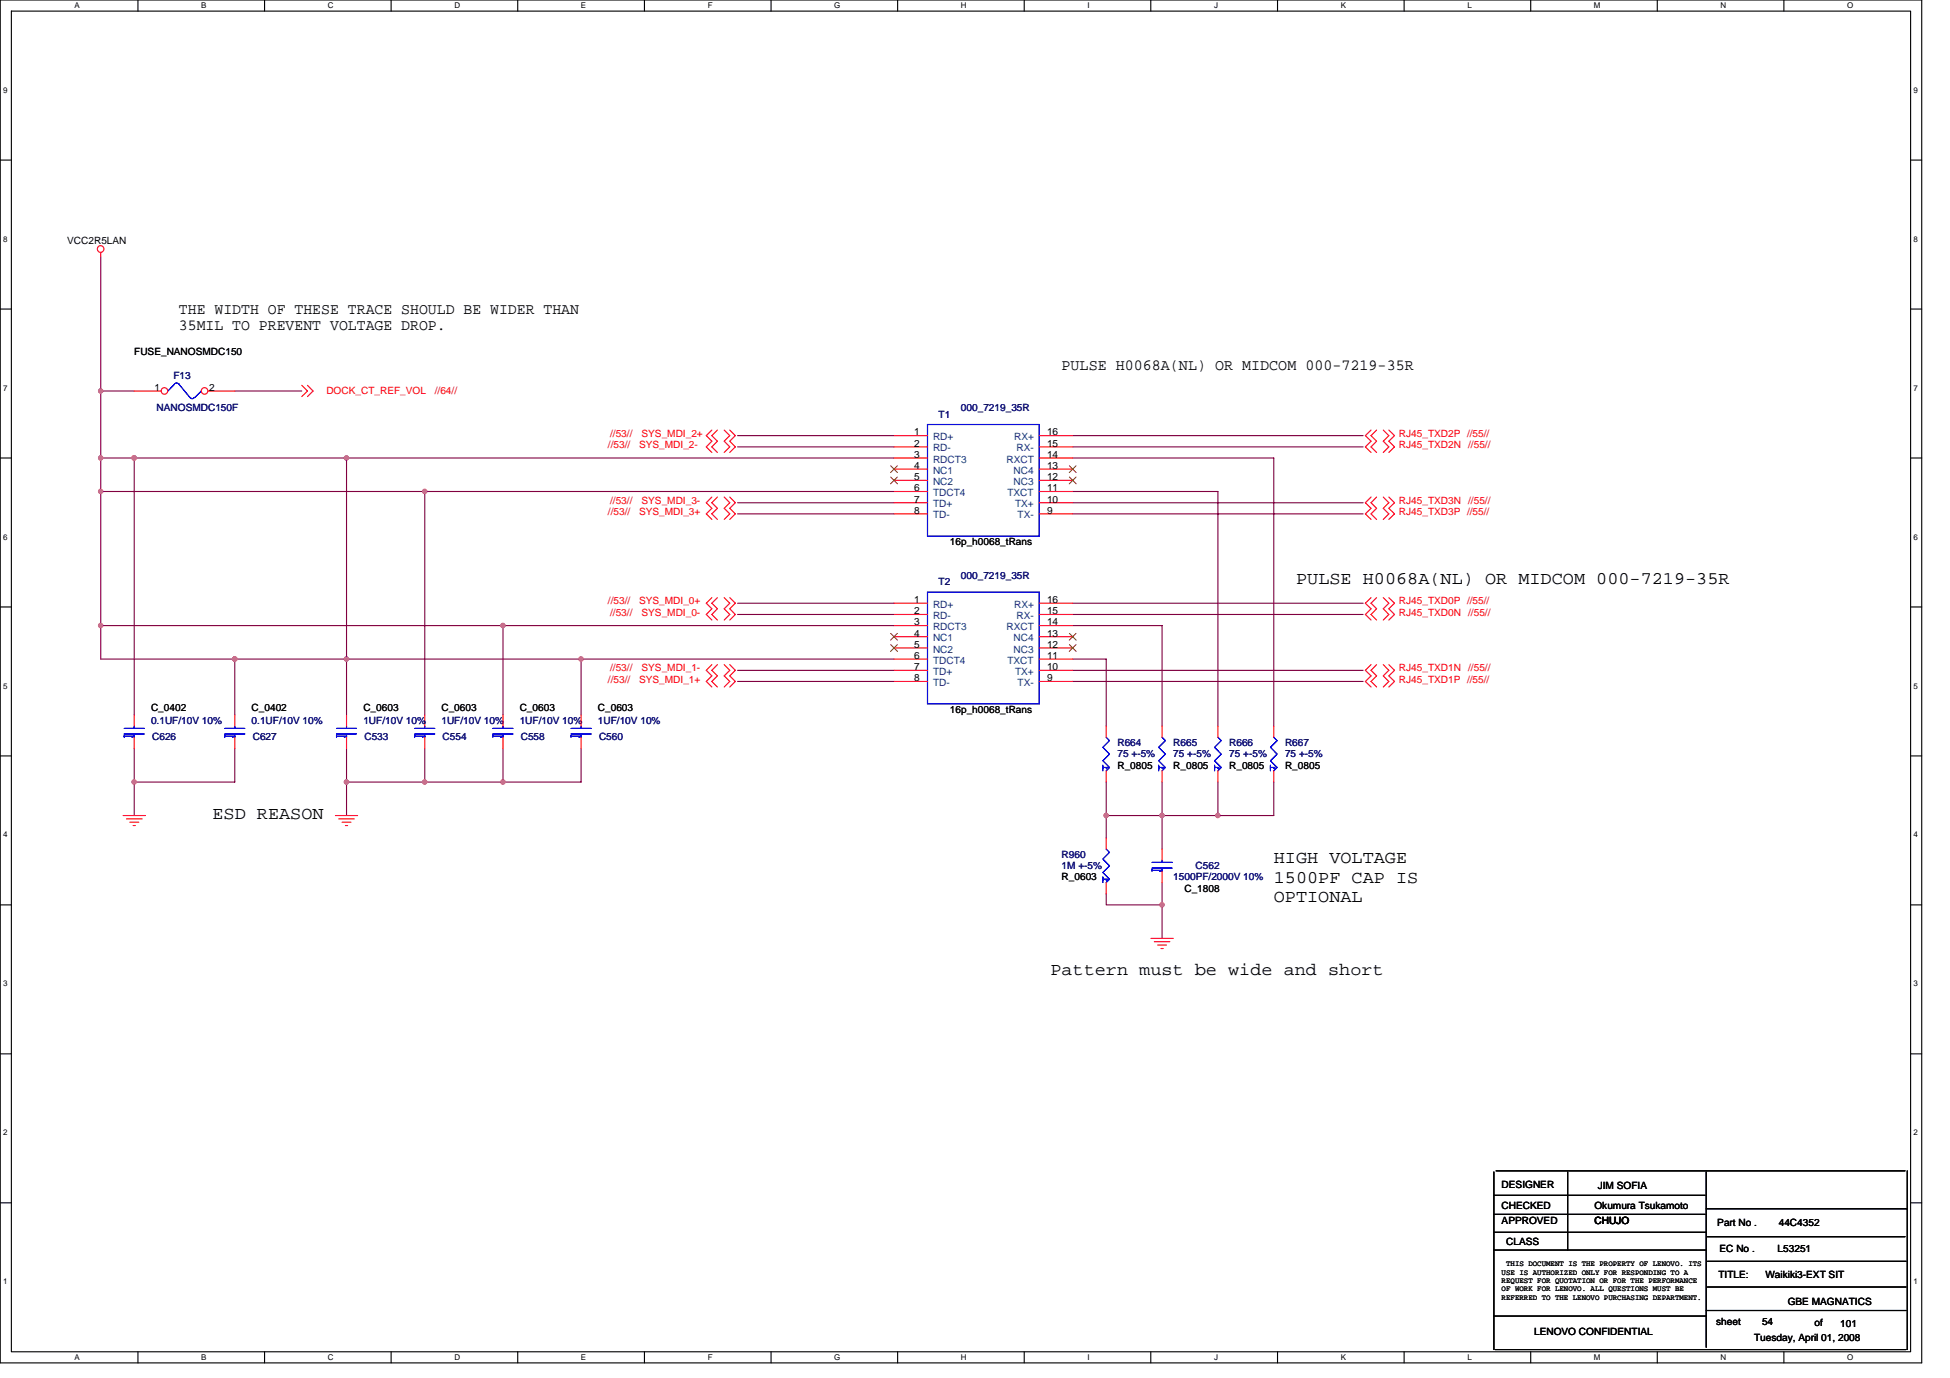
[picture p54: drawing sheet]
<svg xmlns="http://www.w3.org/2000/svg" width="297mm" height="210mm" viewBox="0 0 297 210" stroke-linecap="round" stroke-linejoin="round" font-family="sans-serif">
<defs><g id="words">
<g font-size="2.7">
<text x="197.4" y="89">PULSE H0068A(NL) OR MIDCOM 000-7219-35R</text>
<text x="32.4" y="124.7">ESD REASON</text>
<text x="194" y="131.5">HIGH VOLTAGE</text>
<text x="194" y="134.4">1500PF CAP IS</text>
<text x="194" y="137.4">OPTIONAL</text>
<text x="160" y="148.5">Pattern must be wide and short</text>
</g>
<g font-size="2.4">
<text x="27.3" y="47.8">THE WIDTH OF THESE TRACE SHOULD BE WIDER THAN</text>
<text x="27.3" y="50.3">35MIL TO PREVENT VOLTAGE DROP.</text>
<text x="161.7" y="56.3">PULSE H0068A(NL) OR MIDCOM 000-7219-35R</text>
</g>
<g font-size="1.5">
<text x="10.2" y="37.1">VCC2R5LAN</text>
<text x="20.4" y="54.1">FUSE_NANOSMDC150</text>
<text x="23.5" y="59.5">1</text>
<text x="31.9" y="59.5">2</text>
<text x="139.3" y="66.3">1</text>
<text x="139.3" y="68.1">2</text>
<text x="139.3" y="69.7">3</text>
<text x="139.3" y="71.4">4</text>
<text x="159.5" y="69.7">14</text>
<text x="159.5" y="68.1">15</text>
<text x="159.5" y="66.3">16</text>
<text x="159.5" y="71.4">13</text>
<text x="139.3" y="76.6">7</text>
<text x="139.3" y="74.8">6</text>
<text x="139.3" y="73.2">5</text>
<text x="159.5" y="73.2">12</text>
<text x="159.5" y="76.6">10</text>
<text x="159.5" y="74.8">11</text>
<text x="139.3" y="78.3">8</text>
<text x="144.7" y="83.1">16p_h0068_tRans</text>
<text x="159.5" y="78.3">9</text>
<text x="139.3" y="91.9">1</text>
<text x="139.3" y="93.6">2</text>
<text x="139.3" y="95.3">3</text>
<text x="159.5" y="95.3">14</text>
<text x="159.5" y="93.6">15</text>
<text x="159.5" y="91.9">16</text>
<text x="139.3" y="97">4</text>
<text x="139.3" y="100.4">6</text>
<text x="139.3" y="98.7">5</text>
<text x="159.5" y="97">13</text>
<text x="159.5" y="98.7">12</text>
<text x="159.5" y="100.4">11</text>
<text x="139.3" y="102.1">7</text>
<text x="139.3" y="103.8">8</text>
<text x="159.5" y="102.1">10</text>
<text x="159.5" y="103.8">9</text>
<text x="23" y="108.2">C_0402</text>
<text x="38.3" y="108.2">C_0402</text>
<text x="55.3" y="108.2">C_0603</text>
<text x="67.2" y="108.2">C_0603</text>
<text x="79.2" y="108.2">C_0603</text>
<text x="91.1" y="108.2">C_0603</text>
<text x="144.7" y="108.6">16p_h0068_tRans</text>
<text x="170.2" y="117.1">R_0805</text>
<text x="178.7" y="117.1">R_0805</text>
<text x="187.2" y="117.1">R_0805</text>
<text x="195.7" y="117.1">R_0805</text>
<text x="161.7" y="134.1">R_0603</text>
<text x="180.4" y="135.8">C_1808</text>
<text x="228.7" y="180.9">DESIGNER</text>
<text x="228.7" y="184.1">CHECKED</text>
<text x="242.9" y="184.1">Okumura Tsukamoto</text>
<text x="243.4" y="181.1">JIM SOFIA</text>
<text x="228.7" y="186.5">APPROVED</text>
<text x="229.4" y="189.6">CLASS</text>
<text x="242.9" y="186.5">CHUJO</text>
<text x="261.6" y="186.7">Part No .</text>
<text x="261.9" y="190.8">EC No .</text>
<text x="270.8" y="190.8">L53251</text>
<text x="271" y="186.7">44C4352</text>
<text x="261.8" y="194.7">TITLE:</text>
<text x="268.9" y="194.7">Waikiki3-EXT SIT</text>
<text x="233.7" y="203.4">LENOVO CONFIDENTIAL</text>
<text x="261.4" y="201.8">sheet</text>
<text x="268.4" y="201.8">54</text>
<text x="272.3" y="198.8">GBE MAGNATICS</text>
<text x="276.4" y="202">of</text>
<text x="280.3" y="202.2">101</text>
<text x="267.2" y="204.2">Tuesday, April 01, 2008</text>
</g>
<g font-size="1.5" fill="#000080">
<text x="26.4" y="57.7">F13</text>
<text x="23.9" y="62.6">NANOSMDC150F</text>
<text x="143" y="63.6">T1</text>
<text x="146.4" y="62.6">000_7219_35R</text>
<text x="143" y="89.2">T2</text>
<text x="146.4" y="88.2">000_7219_35R</text>
<text x="23" y="110.3">0.1UF/10V 10%</text>
<text x="23.2" y="112.7">C626</text>
<text x="38.3" y="110.3">0.1UF/10V 10%</text>
<text x="38.5" y="112.7">C627</text>
<text x="55.3" y="110.3">1UF/10V 10%</text>
<text x="55.5" y="112.7">C533</text>
<text x="67.2" y="110.3">1UF/10V 10%</text>
<text x="67.4" y="112.7">C554</text>
<text x="79.2" y="110.3">1UF/10V 10%</text>
<text x="79.3" y="112.7">C558</text>
<text x="91.1" y="110.3">1UF/10V 10%</text>
<text x="91.2" y="112.7">C560</text>
<text x="170.2" y="113.7">R664</text>
<text x="178.7" y="113.7">R665</text>
<text x="187.2" y="113.7">R666</text>
<text x="195.7" y="113.7">R667</text>
<text x="170.2" y="115.4">75 +-5%</text>
<text x="178.7" y="115.4">75 +-5%</text>
<text x="187.2" y="115.4">75 +-5%</text>
<text x="195.7" y="115.4">75 +-5%</text>
<text x="161.7" y="130.7">R960</text>
<text x="161.7" y="132.4">1M +-5%</text>
<text x="178.7" y="134.1">1500PF/2000V 10%</text>
<text x="182.1" y="132.4">C562</text>
</g>
<g font-size="1.5" fill="#f00">
<text x="49.7" y="60.1">DOCK_CT_REF_VOL</text>
<text x="66.2" y="60.1">//64//</text>
<text x="92.6" y="68.2">//53//</text>
<text x="92.9" y="66.5">//53//</text>
<text x="97.4" y="68.2">SYS_MDI_2-</text>
<text x="97.7" y="66.5">SYS_MDI_2+</text>
<text x="213.1" y="66.5">RJ45_TXD2P //55//</text>
<text x="213.1" y="68.2">RJ45_TXD2N</text>
<text x="223.6" y="68.2">//55//</text>
<text x="92.9" y="76.8">//53//</text>
<text x="97.7" y="76.8">SYS_MDI_3-</text>
<text x="213.1" y="76.8">RJ45_TXD3N</text>
<text x="223.6" y="76.8">//55//</text>
<text x="92.6" y="78.5">//53//</text>
<text x="97.4" y="78.5">SYS_MDI_3+</text>
<text x="213.1" y="78.5">RJ45_TXD3P //55//</text>
<text x="92.6" y="92.1">//53//</text>
<text x="92.9" y="93.8">//53//</text>
<text x="97.4" y="92.1">SYS_MDI_0+</text>
<text x="97.7" y="93.8">SYS_MDI_0-</text>
<text x="213.1" y="92.1">RJ45_TXD0P //55//</text>
<text x="213.1" y="93.8">RJ45_TXD0N</text>
<text x="223.6" y="93.8">//55//</text>
<text x="92.6" y="104">//53//</text>
<text x="92.9" y="102.3">//53//</text>
<text x="97.4" y="104">SYS_MDI_1+</text>
<text x="97.7" y="102.3">SYS_MDI_1-</text>
<text x="213.1" y="104">RJ45_TXD1P //55//</text>
<text x="213.1" y="102.3">RJ45_TXD1N</text>
<text x="223.6" y="102.3">//55//</text>
</g>
<g font-size="1.5" fill="#004080">
<text x="142.1" y="67.1">RD+</text>
<text x="142.1" y="68.8">RD-</text>
<text x="142.1" y="70.5">RDCT3</text>
<text x="153.3" y="70.5">RXCT</text>
<text x="154.5" y="67.1">RX+</text>
<text x="154.9" y="68.8">RX-</text>
<text x="142.1" y="77.3">TD+</text>
<text x="142.1" y="72.2">NC1</text>
<text x="142.1" y="75.6">TDCT4</text>
<text x="142.1" y="73.9">NC2</text>
<text x="153.5" y="75.6">TXCT</text>
<text x="154.4" y="72.2">NC4</text>
<text x="154.4" y="73.9">NC3</text>
<text x="154.6" y="77.3">TX+</text>
<text x="142.1" y="79">TD-</text>
<text x="155" y="79">TX-</text>
<text x="142.1" y="92.6">RD+</text>
<text x="142.1" y="94.3">RD-</text>
<text x="142.1" y="96">RDCT3</text>
<text x="153.3" y="96">RXCT</text>
<text x="154.5" y="92.6">RX+</text>
<text x="154.9" y="94.3">RX-</text>
<text x="142.1" y="97.7">NC1</text>
<text x="142.1" y="101.1">TDCT4</text>
<text x="142.1" y="99.4">NC2</text>
<text x="153.5" y="101.1">TXCT</text>
<text x="154.4" y="97.7">NC4</text>
<text x="154.4" y="99.4">NC3</text>
<text x="142.1" y="102.8">TD+</text>
<text x="142.1" y="104.5">TD-</text>
<text x="154.6" y="102.8">TX+</text>
<text x="155" y="104.5">TX-</text>
</g>
<g font-size="1.2">
<text x="11.4" y="1.2">A</text>
<text x="30.6" y="1.2">B</text>
<text x="49.9" y="1.2">C</text>
<text x="69.2" y="1.2">D</text>
<text x="88.5" y="1.2">E</text>
<text x="107.8" y="1.2">F</text>
<text x="127.1" y="1.2">G</text>
<text x="146.4" y="1.2">H</text>
<text x="165.6" y="1.2">I</text>
<text x="184.9" y="1.2">J</text>
<text x="204.2" y="1.2">K</text>
<text x="223.5" y="1.2">L</text>
<text x="242.8" y="1.2">M</text>
<text x="262.1" y="1.2">N</text>
<text x="281.4" y="1.2">O</text>
<text x=".5" y="14.1">9</text>
<text x="291.5" y="14.1">9</text>
<text x=".5" y="36.8">8</text>
<text x="291.5" y="36.8">8</text>
<text x=".5" y="59.5">7</text>
<text x="291.5" y="59.5">7</text>
<text x=".5" y="82.2">6</text>
<text x="291.5" y="82.2">6</text>
<text x=".5" y="104.9">5</text>
<text x="291.5" y="104.9">5</text>
<text x=".5" y="127.6">4</text>
<text x="291.5" y="127.6">4</text>
<text x=".5" y="150.3">3</text>
<text x="291.5" y="150.3">3</text>
<text x=".5" y="173">2</text>
<text x="291.5" y="173">2</text>
<text x=".5" y="195.6">1</text>
<text x="228.7" y="194.2">USE IS AUTHORIZED ONLY FOR RESPONDING TO A</text>
<text x="228.7" y="195.5">REQUEST FOR QUOTATION OR FOR THE PERFORMANCE</text>
<text x="228.7" y="196.7">OF WORK FOR LENOVO. ALL QUESTIONS MUST BE</text>
<text x="228.7" y="198">REFERRED TO THE LENOVO PURCHASING DEPARTMENT.</text>
<text x="229.4" y="192.9">THIS DOCUMENT IS THE PROPERTY OF LENOVO. ITS</text>
<text x="291.5" y="195.6">1</text>
<text x="11.4" y="207.2">A</text>
<text x="30.6" y="207.2">B</text>
<text x="49.9" y="207.2">C</text>
<text x="69.2" y="207.2">D</text>
<text x="88.5" y="207.2">E</text>
<text x="107.8" y="207.2">F</text>
<text x="127.1" y="207.2">G</text>
<text x="146.4" y="207.2">H</text>
<text x="165.6" y="207.2">I</text>
<text x="184.9" y="207.2">J</text>
<text x="204.2" y="207.2">K</text>
<text x="223.5" y="207.2">L</text>
<text x="242.8" y="207.2">M</text>
<text x="262.1" y="207.2">N</text>
<text x="281.4" y="207.2">O</text>
</g>
</g></defs>
<path d="M0 0h292.7v207.6h-292.7zM1.7 1.7h289.3v204.2h-289.3z" fill="none" stroke="#000" stroke-width=".17"/>
<g fill="#fff">
<path d="M11.4 .2h.7v1.3h-.7z"/>
<path d="M11.4 206.1h.7v1.3h-.7z"/>
</g>
<path d="M21 0v1.7M21 205.9v1.7" fill="none" stroke="#000" stroke-width=".17"/>
<g fill="#fff">
<path d="M30.6 .2h.8v1.3h-.8z"/>
<path d="M30.6 206.1h.8v1.3h-.8z"/>
</g>
<path d="M40.3 0v1.7M40.3 205.9v1.7" fill="none" stroke="#000" stroke-width=".17"/>
<g fill="#fff">
<path d="M49.9 .2h.9v1.3h-.9z"/>
<path d="M49.9 206.1h.9v1.3h-.9z"/>
</g>
<path d="M59.6 0v1.7M59.6 205.9v1.7" fill="none" stroke="#000" stroke-width=".17"/>
<g fill="#fff">
<path d="M69.2 .2h.9v1.3h-.9z"/>
<path d="M69.2 206.1h.9v1.3h-.9z"/>
</g>
<path d="M78.9 0v1.7M78.9 205.9v1.7" fill="none" stroke="#000" stroke-width=".17"/>
<g fill="#fff">
<path d="M88.5 .2h.8v1.3h-.8z"/>
<path d="M88.5 206.1h.8v1.3h-.8z"/>
</g>
<path d="M98.2 0v1.7M98.2 205.9v1.7" fill="none" stroke="#000" stroke-width=".17"/>
<g fill="#fff">
<path d="M107.8 .2h.7v1.3h-.7z"/>
<path d="M107.8 206.1h.7v1.3h-.7z"/>
</g>
<path d="M117.5 0v1.7M117.5 205.9v1.7" fill="none" stroke="#000" stroke-width=".17"/>
<g fill="#fff">
<path d="M127.1 .2h.9v1.3h-.9z"/>
<path d="M127.1 206.1h.9v1.3h-.9z"/>
</g>
<path d="M136.7 0v1.7M136.7 205.9v1.7" fill="none" stroke="#000" stroke-width=".17"/>
<g fill="#fff">
<path d="M146.4 .2h.8v1.3h-.8z"/>
<path d="M146.4 206.1h.8v1.3h-.8z"/>
</g>
<path d="M156 0v1.7M156 205.9v1.7" fill="none" stroke="#000" stroke-width=".17"/>
<g fill="#fff">
<path d="M165.6 .2h.4v1.3h-.4z"/>
<path d="M165.6 206.1h.4v1.3h-.4z"/>
</g>
<path d="M175.3 0v1.7M175.3 205.9v1.7" fill="none" stroke="#000" stroke-width=".17"/>
<g fill="#fff">
<path d="M184.9 .2h.6v1.3h-.6z"/>
<path d="M184.9 206.1h.6v1.3h-.6z"/>
</g>
<path d="M194.6 0v1.7M194.6 205.9v1.7" fill="none" stroke="#000" stroke-width=".17"/>
<g fill="#fff">
<path d="M204.2 .2h.8v1.3h-.8z"/>
<path d="M204.2 206.1h.8v1.3h-.8z"/>
</g>
<path d="M213.9 0v1.7M213.9 205.9v1.7" fill="none" stroke="#000" stroke-width=".17"/>
<g fill="#fff">
<path d="M223.5 .2h.7v1.3h-.7z"/>
<path d="M223.5 206.1h.7v1.3h-.7z"/>
</g>
<path d="M233.2 0v1.7M233.2 205.9v1.7" fill="none" stroke="#000" stroke-width=".17"/>
<g fill="#fff">
<path d="M242.8 .2h1v1.3h-1z"/>
<path d="M242.8 206.1h1v1.3h-1z"/>
</g>
<path d="M252.5 0v1.7M252.5 205.9v1.7" fill="none" stroke="#000" stroke-width=".17"/>
<g fill="#fff">
<path d="M262.1 .2h.8v1.3h-.8z"/>
<path d="M262.1 206.1h.8v1.3h-.8z"/>
</g>
<path d="M271.7 0v1.7M271.7 205.9v1.7" fill="none" stroke="#000" stroke-width=".17"/>
<g fill="#fff">
<path d="M281.4 .2h.9v1.3h-.9z"/>
<path d="M281.4 206.1h.9v1.3h-.9z"/>
<path d="M.5 13h.6v1.4h-.6z"/>
<path d="M291.5 13h.6v1.4h-.6z"/>
<path d="M.5 35.7h.6v1.4h-.6z"/>
<path d="M291.5 35.7h.6v1.4h-.6z"/>
</g>
<path d="M0 24.4h1.7M291 24.4h1.7" fill="none" stroke="#000" stroke-width=".17"/>
<g fill="#fff">
<path d="M.5 58.4h.6v1.4h-.6z"/>
<path d="M291.5 58.4h.6v1.4h-.6z"/>
</g>
<path d="M0 47.1h1.7M291 47.1h1.7" fill="none" stroke="#000" stroke-width=".17"/>
<g fill="#fff">
<path d="M.5 81.1h.6v1.3h-.6z"/>
<path d="M291.5 81.1h.6v1.3h-.6z"/>
</g>
<path d="M0 69.8h1.7M291 69.8h1.7" fill="none" stroke="#000" stroke-width=".17"/>
<g fill="#fff">
<path d="M.5 103.8h.6v1.3h-.6z"/>
<path d="M291.5 103.8h.6v1.3h-.6z"/>
</g>
<path d="M0 92.5h1.7M291 92.5h1.7" fill="none" stroke="#000" stroke-width=".17"/>
<g fill="#fff">
<path d="M.5 126.5h.6v1.3h-.6z"/>
<path d="M291.5 126.5h.6v1.3h-.6z"/>
</g>
<path d="M0 115.1h1.7M291 115.1h1.7" fill="none" stroke="#000" stroke-width=".17"/>
<g fill="#fff">
<path d="M.5 149.2h.6v1.3h-.6z"/>
<path d="M291.5 149.2h.6v1.3h-.6z"/>
</g>
<path d="M0 137.8h1.7M291 137.8h1.7" fill="none" stroke="#000" stroke-width=".17"/>
<g fill="#fff">
<path d="M.5 171.9h.6v1.3h-.6z"/>
<path d="M291.5 171.9h.6v1.3h-.6z"/>
</g>
<path d="M0 160.5h1.7M291 160.5h1.7" fill="none" stroke="#000" stroke-width=".17"/>
<g fill="#fff">
<path d="M.5 194.6h.6v1.3h-.6z"/>
<path d="M291.5 194.6h.6v1.3h-.6z"/>
</g>
<g fill="none" stroke="#000" stroke-width=".17">
<path d="M227.6 178.5v27.1M227.9 178.4h62.3M238.8 178.5v11.9M259.9 178.5v26.7M290.5 178.4v27.2M0 183.2h1.7M227.6 182.1h32.1M227.6 185h32.1M227.6 187.7h32.3M227.6 190.4h32.3M259.9 199.6h30.5M259.9 184.1h30.6"/>
<path d="M260.1 192.1h30.3M260.1 188.4h30.1M260.1 196h30.3M291 183.2h1.7M227.6 200.5h32.3M227.7 205.6h62.7"/>
</g>
<g fill="none" stroke="#800040" stroke-width=".17">
<path d="M15.3 39.1v20.5h5.1M15.3 59.6v40.8h120.9M35.8 59.6h10.2M15.3 74.9h120.9M15.3 69.8h120.9M20.4 69.8v39.1M52.8 69.8v39.1M64.7 74.9v34M112.3 78.3h23.9M112.3 76.6h23.9M112.3 68.1h23.9M112.3 66.4h23.9"/>
<path d="M163.4 78.3h44.2M163.4 76.6h44.2M163.4 74.9h22.1v35.7M163.4 69.8h30.6v40.8M163.4 68.1h44.2M163.4 66.4h44.2M15.3 95.3h120.9M76.6 95.3v13.6M112.3 93.6h23.9M112.3 91.9h23.9M163.4 93.6h44.2M163.4 95.3h13.6v15.3"/>
<path d="M163.4 91.9h44.2M20.4 114v10.2M35.8 100.4v8.5M35.8 114v5.1h-15.4M52.8 114v10.2M64.7 114v5.1M76.6 114v5.1M88.5 114v5.1h-35.7M88.5 100.4v8.5M112.3 103.8h23.9M112.3 102.1h23.9M163.4 103.8h44.2"/>
<path d="M163.4 100.4h5.1v10.2M163.4 102.1h44.2M168.5 119.1v8.5M177 119.1v10.2M185.5 119.1v5.1h8.5v-5.1M168.5 136.1v1.7h8.5v5.1M168.5 124.2h17M177 134.4v3.4"/>
</g>
<g fill="#f0f" stroke="#f0f" stroke-width=".17">
<circle cx="20.4" cy="69.8" r=".33"/>
<circle cx="185.5" cy="124.2" r=".33"/>
<circle cx="15.3" cy="59.6" r=".33"/>
<circle cx="20.4" cy="119.1" r=".33"/>
<circle cx="76.6" cy="119.1" r=".33"/>
<circle cx="64.7" cy="119.1" r=".33"/>
<circle cx="52.8" cy="69.8" r=".33"/>
<circle cx="15.3" cy="74.9" r=".33"/>
<circle cx="15.3" cy="69.8" r=".33"/>
<circle cx="52.8" cy="100.4" r=".33"/>
<circle cx="15.3" cy="95.3" r=".33"/>
<circle cx="76.6" cy="95.3" r=".33"/>
<circle cx="64.7" cy="74.9" r=".33"/>
<circle cx="88.5" cy="100.4" r=".33"/>
<circle cx="177" cy="137.8" r=".33"/>
<circle cx="177" cy="124.2" r=".33"/>
<circle cx="35.8" cy="100.4" r=".33"/>
<circle cx="52.8" cy="119.1" r=".33"/>
<circle cx="168.5" cy="124.2" r=".33"/>
</g>
<g fill="none" stroke="#f00" stroke-width=".17">
<path d="M15.3 38.5v.6M46 58.7l.8 .9-.8 .8M46.8 58.7l.9 .9-.9 .8M108.4 75.7l-.8 .9 .8 .8-.8 .9 .8 .8M108.4 65.5l-.8 .9 .8 .8-.8 .9 .8 .8M109.3 75.7l-.9 .9 .9 .8-.9 .9 .9 .8M109.3 65.5l-.9 .9 .9 .8-.9 .9 .9 .8M110.3 75.7l.9 .9-.9 .8 .9 .9-.9 .8M110.3 65.5l.9 .9-.9 .8 .9 .9-.9 .8M111.2 75.7l.8 .9-.8 .8 .8 .9-.8 .8M111.2 65.5l.8 .9-.8 .8 .8 .9-.8 .8M136.2 66.4h5.1"/>
<path d="M136.2 68.1h5.1M136.2 69.8h5.1M136.2 76.6h5.1M136.2 78.3h5.1M136.2 74.9h5.1M136.2 71.5h5.1M136.2 73.2h5.1M158.3 66.4h5.1M158.3 68.1h5.1M158.3 69.8h5.1M158.3 76.6h5.1M158.3 78.3h5.1"/>
<path d="M158.3 74.9h5.1M158.3 71.5h5.1M158.3 73.2h5.1M208.8 65.5l-.8 .9 .8 .8-.8 .9 .8 .8M208.8 75.7l-.8 .9 .8 .8-.8 .9 .8 .8M209.7 65.5l-.9 .9 .9 .8-.9 .9 .9 .8M209.7 75.7l-.9 .9 .9 .8-.9 .9 .9 .8M210.7 65.5l.9 .9-.9 .8 .9 .9-.9 .8M210.7 75.7l.9 .9-.9 .8 .9 .9-.9 .8M211.6 65.5l.8 .9-.8 .8 .8 .9-.8 .8M211.6 75.7l.8 .9-.8 .8 .8 .9-.8 .8M108.4 91l-.8 .9 .8 .8-.8 .9 .8 .8"/>
<path d="M109.3 91l-.9 .9 .9 .8-.9 .9 .9 .8M110.3 91l.9 .9-.9 .8 .9 .9-.9 .8M111.2 91l.8 .9-.8 .8 .8 .9-.8 .8M136.2 91.9h5.1M136.2 93.6h5.1M136.2 95.3h5.1M136.2 97h5.1M136.2 98.7h5.1M158.3 91.9h5.1M158.3 93.6h5.1M158.3 95.3h5.1M158.3 97h5.1"/>
<path d="M158.3 98.7h5.1M208.8 91l-.8 .9 .8 .8-.8 .9 .8 .8M209.7 91l-.9 .9 .9 .8-.9 .9 .9 .8M210.7 91l.9 .9-.9 .8 .9 .9-.9 .8M211.6 91l.8 .9-.8 .8 .8 .9-.8 .8M20.4 108.9v1.7M20.4 112.3v1.7M35.8 108.9v1.7M35.8 112.3v1.7M52.8 108.9v1.7M52.8 112.3v1.7M64.7 108.9v1.7"/>
<path d="M64.7 112.3v1.7M76.6 108.9v1.7M76.6 112.3v1.7M88.5 108.9v1.7M88.5 112.3v1.7M108.4 101.2l-.8 .9 .8 .9-.8 .8 .8 .8M109.3 101.2l-.9 .9 .9 .9-.9 .8 .9 .8M110.3 101.2l.9 .9-.9 .9 .9 .8-.9 .8M111.2 101.2l.8 .9-.8 .9 .8 .8-.8 .8M136.2 102.1h5.1M136.2 103.8h5.1M136.2 100.4h5.1"/>
<path d="M158.3 102.1h5.1M158.3 103.8h5.1M158.3 100.4h5.1M168.5 110.6v1.7M168.5 117.4v1.7M177 110.6v1.7M177 117.4v1.7M185.5 110.6v1.7M185.5 117.4v1.7M194 110.6v1.7M194 117.4v1.7M208.8 101.2l-.8 .9 .8 .9-.8 .8 .8 .8"/>
<path d="M209.7 101.2l-.9 .9 .9 .9-.9 .8 .9 .8M210.7 101.2l.9 .9-.9 .9 .9 .8-.9 .8M211.6 101.2l.8 .9-.8 .9 .8 .8-.8 .8M18.8 124.2h3.4M19.3 124.7h2.4M19.8 125.2h1.3M20.3 125.8h.3M51.1 124.2h3.4M51.6 124.7h2.4M52.1 125.2h1.4M52.6 125.8h.4M168.5 127.6v1.7"/>
<path d="M168.5 134.4v1.7M177 129.3v1.7M177 132.7v1.7M175.3 142.9h3.4M175.8 143.4h2.4M176.3 144h1.4M176.8 144.5h.4"/>
<circle cx="15.3" cy="37.9" r=".51"/>
</g>
<g fill="none" stroke="#00f" stroke-width=".17">
<path d="M26.6 58.5a.54 .54 0 0 1 .7 0M26.6 58.5l-1 1.1M27.3 58.5l1.7 2.1M30.7 59.6l-1 1M29 60.5l.3 .2 .3-.2M141.3 64.7h17v17h-17zM141.3 90.2h17v17h-17zM18.9 111h3.1M18.9 111.8h3.1M18.9 112.1h1.5l-.3 .2M18.9 112v.3M20.4 110.6v.4"/>
<path d="M20.4 111.8v.5M34.2 111h3.1M34.2 111.8h3.1M34.2 112.1h1.6l-.4 .2M34.2 112v.3M35.8 110.6v.4M35.8 111.8v.5M51.3 111h3M51.3 111.8h3M51.3 112.1h1.5l-.4 .2M51.3 112v.3M52.8 110.6v.4"/>
<path d="M52.8 111.8v.5M63.2 111h3M63.2 111.8h3M63.2 112.1h1.5l-.3 .2M63.2 112v.3M64.7 110.6v.4M64.7 111.8v.5M75.1 111h3M75.1 111.8h3M75.1 112.1h1.5l-.3 .2M75.1 112v.3M76.6 110.6v.4"/>
<path d="M76.6 111.8v.5M87 111h3.1M87 111.8h3.1M87 112.1h1.5l-.3 .2M87 112v.3M88.5 110.6v.4M88.5 111.8v.5M168 116.9h.7l-.2 .2M168 116.6v.8M168.5 112.3l.5 .5-1 1 1 1.1-1 1 1 1-.5 .5M176.5 116.9h.7l-.2 .2M176.5 116.6v.8"/>
<path d="M177 112.3l.5 .5-1 1 1 1.1-1 1 1 1-.5 .5M185 116.9h.7l-.2 .2M185 116.6v.8M185.5 112.3l.5 .5-1 1 1 1.1-1 1 1 1-.5 .5M193.5 116.9h.7l-.2 .2M193.5 116.6v.8M194 112.3l.5 .5-1 1 1 1.1-1 1 1 1-.5 .5M168 133.9h.7l-.2 .2M168 133.6v.8M168.5 129.3l.5 .5-1 1.1 1 1-1 1 1 1-.5 .5M175.5 131.4h3.1M175.5 132.2h3.1"/>
<path d="M175.5 132.6h1.5l-.3 .1M175.5 132.4v.3M177 131v.4M177 132.2v.5"/>
</g>
<g fill="none" stroke="#804000" stroke-width=".15">
<path d="M135.7 71l1 1M135.7 72.7l1 1M136.7 71l-1 1M136.7 72.7l-1 1M162.9 71l1 1M162.9 72.7l1 1M163.9 71l-1 1M163.9 72.7l-1 1M135.7 96.5l1 1M135.7 98.2l1 1M136.7 96.5l-1 1M136.7 98.2l-1 1"/>
<path d="M162.9 96.5l1 1M162.9 98.2l1 1M163.9 96.5l-1 1M163.9 98.2l-1 1"/>
</g>
<circle cx="25" cy="59.5" r=".5" fill="#fff" stroke="#f00" stroke-width=".17"/>
<path d="M20.4 59.6h4.2" fill="none" stroke="#f00" stroke-width=".17"/>
<circle cx="31.2" cy="59.5" r=".5" fill="#fff" stroke="#f00" stroke-width=".17"/>
<path d="M31.7 59.6h4.1" fill="none" stroke="#f00" stroke-width=".17"/>
<g fill="#f0f" stroke="#f0f" stroke-width=".17">
<circle cx="20.4" cy="69.8" r=".33"/>
<circle cx="185.5" cy="124.2" r=".33"/>
<circle cx="15.3" cy="59.6" r=".33"/>
<circle cx="20.4" cy="119.1" r=".33"/>
<circle cx="76.6" cy="119.1" r=".33"/>
<circle cx="64.7" cy="119.1" r=".33"/>
<circle cx="52.8" cy="69.8" r=".33"/>
<circle cx="15.3" cy="74.9" r=".33"/>
<circle cx="15.3" cy="69.8" r=".33"/>
<circle cx="52.8" cy="100.4" r=".33"/>
<circle cx="15.3" cy="95.3" r=".33"/>
<circle cx="76.6" cy="95.3" r=".33"/>
<circle cx="64.7" cy="74.9" r=".33"/>
<circle cx="88.5" cy="100.4" r=".33"/>
<circle cx="177" cy="137.8" r=".33"/>
<circle cx="177" cy="124.2" r=".33"/>
<circle cx="35.8" cy="100.4" r=".33"/>
<circle cx="52.8" cy="119.1" r=".33"/>
<circle cx="168.5" cy="124.2" r=".33"/>
</g>
<use href="#words"/>
</svg>
